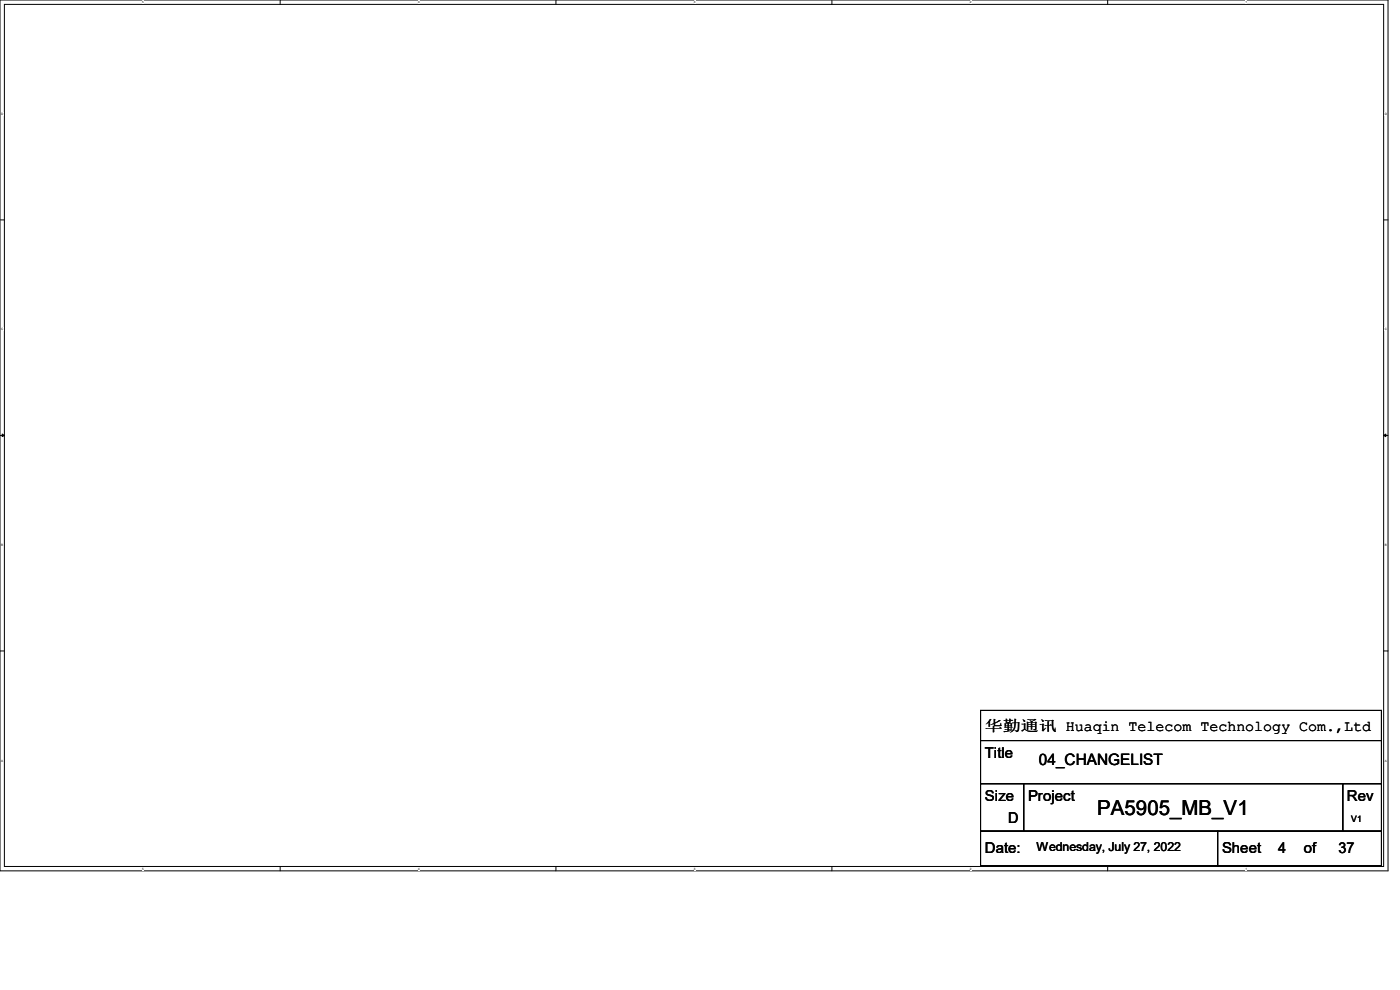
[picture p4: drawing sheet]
<svg xmlns="http://www.w3.org/2000/svg" width="297mm" height="210mm" viewBox="0 0 297 210" stroke-linecap="round" stroke-linejoin="round" font-family="sans-serif">
<defs><g id="words">
<text font-size="4.4" x="232.7" y="172.9">PA5905_MB_V1</text>
<text font-size="3.3" x="220.4" y="162.4">04_CHANGELIST</text>
<g font-size="3.2">
<text x="209" y="155">华勤通讯 Huaqin Telecom Technology Com.,Ltd</text>
<text x="209" y="160.9">Title</text>
<text x="209" y="170">Size</text>
<text x="218.1" y="170">Project</text>
<text x="285.7" y="170">Rev</text>
<text x="213.9" y="174.6">D</text>
<text x="209" y="181">Date:</text>
<text x="259.3" y="181">Sheet</text>
<text x="271.1" y="181">4</text>
<text x="276.6" y="181">of</text>
<text x="283.9" y="181">37</text>
</g>
<text font-size="2.6" x="219.9" y="180.5">Wednesday, July 27, 2022</text>
<text font-size="1.9" x="286.7" y="174.3">V1</text>
<g font-size=".6">
<text x="30.2" y=".7">5</text>
<text x="88.7" y=".7">4</text>
<text x="147.2" y=".7">3</text>
<text x="205.7" y=".7">2</text>
<text x="264.2" y=".7">1</text>
<text x=".3" y="24.4">D</text>
<text x="293.8" y="24.4">D</text>
<text x=".3" y="70.1">C</text>
<text x="293.8" y="70.1">C</text>
<text x=".3" y="115.8">B</text>
<text x="293.8" y="115.8">B</text>
<text x=".3" y="161.5">A</text>
<text x="293.8" y="161.5">A</text>
<text x="30.2" y="184.5">5</text>
<text x="88.7" y="184.5">4</text>
<text x="147.2" y="184.5">3</text>
<text x="205.7" y="184.5">2</text>
<text x="264.2" y="184.5">1</text>
</g>
</g></defs>
<path d="M0 0h294.5v184.7h-294.5zM.9 .9h292.6v182.9h-292.6z" fill="none" stroke="#000" stroke-width=".21"/>
<g fill="#fff">
<path d="M30.2 .1h.3v.7h-.3z"/>
<path d="M30.2 183.9h.3v.8h-.3z"/>
</g>
<path d="M59.4 0v.9M59.4 183.8v.9" fill="none" stroke="#000" stroke-width=".21"/>
<g fill="#fff">
<path d="M88.7 .1h.3v.7h-.3z"/>
<path d="M88.7 183.9h.3v.8h-.3z"/>
</g>
<path d="M117.9 0v.9M117.9 183.8v.9" fill="none" stroke="#000" stroke-width=".21"/>
<g fill="#fff">
<path d="M147.2 .1h.3v.7h-.3z"/>
<path d="M147.2 183.9h.3v.8h-.3z"/>
</g>
<path d="M176.5 0v.9M176.5 183.8v.9" fill="none" stroke="#000" stroke-width=".21"/>
<g fill="#fff">
<path d="M205.7 .1h.4v.7h-.4z"/>
<path d="M205.7 183.9h.4v.8h-.4z"/>
</g>
<path d="M235 0v.9M235 183.8v.9" fill="none" stroke="#000" stroke-width=".21"/>
<g fill="#fff">
<path d="M264.2 .1h.4v.7h-.4z"/>
<path d="M264.2 183.9h.4v.8h-.4z"/>
<path d="M.3 23.8h.4v.7h-.4z"/>
<path d="M293.8 23.8h.5v.7h-.5z"/>
<path d="M.3 69.5h.4v.7h-.4z"/>
<path d="M293.8 69.5h.5v.7h-.5z"/>
</g>
<path d="M0 46.7h.9M293.5 46.7h1" fill="none" stroke="#000" stroke-width=".21"/>
<g fill="#fff">
<path d="M.3 115.2h.4v.8h-.4z"/>
<path d="M293.8 115.2h.4v.8h-.4z"/>
</g>
<path d="M0 92.4h.9M293.5 92.4h1" fill="none" stroke="#000" stroke-width=".21"/>
<path d="M.5 92.1l.4 .3-.4 .2zM293.5 92.4l.5-.3v.5z" fill="#000" stroke="#000" stroke-width=".21"/>
<g fill="#fff">
<path d="M.3 161h.3v.7h-.3z"/>
<path d="M293.8 161h.4v.7h-.4z"/>
</g>
<path d="M0 138.1h.9M293.5 138.1h1M208 157.1h85.1v9.1h-85.1zM208 150.7h85.1v6.4h-85.1zM208 166.2h9.2v10.1h-9.2zM208 176.3h50.3v7.3h-50.3zM217.2 166.2h67.7v10.1h-67.7zM258.3 176.3h34.8v7.3h-34.8zM284.9 166.2h8.2v10.1h-8.2z" fill="none" stroke="#000" stroke-width=".21"/>
<use href="#words"/>
</svg>
